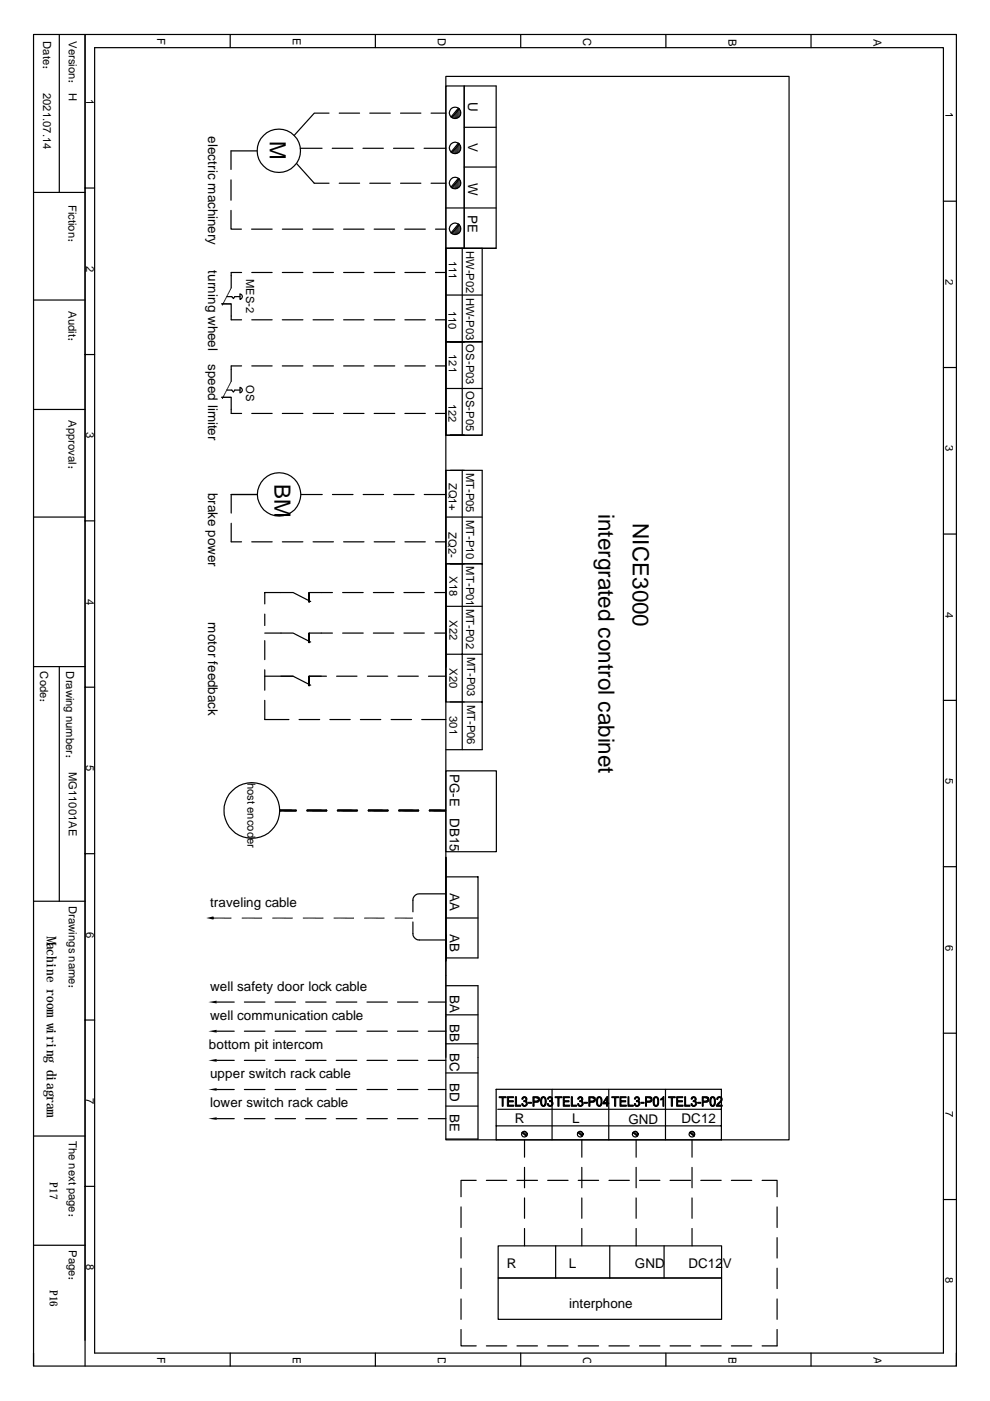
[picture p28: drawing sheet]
<svg xmlns="http://www.w3.org/2000/svg" width="210mm" height="297mm" viewBox="0 0 210 297" stroke-linecap="round" stroke-linejoin="round" font-family="sans-serif">
<defs><g id="words">
<g font-size="4.7">
<text x="57.2" y="29.9" transform="rotate(90 57.2 29.9)">M</text>
<text x="58.2" y="102.5" transform="rotate(90 58.2 102.5)">BM</text>
<text x="126.9" y="109" transform="rotate(90 126.9 109)">intergrated control cabinet</text>
<text x="134.2" y="110.9" transform="rotate(90 134.2 110.9)">NICE3000</text>
</g>
<g font-size="2.8">
<text x="99.3" y="21.7" transform="rotate(90 99.3 21.7)">U</text>
<text x="44.2" y="28.9" transform="rotate(90 44.2 28.9)">electric machinery</text>
<text x="99.3" y="30.4" transform="rotate(90 99.3 30.4)">V</text>
<text x="99.3" y="38.8" transform="rotate(90 99.3 38.8)">W</text>
<text x="99.2" y="45.7" transform="rotate(90 99.2 45.7)">PE</text>
<text x="44.2" y="57.3" transform="rotate(90 44.2 57.3)">turning wheel</text>
<text x="44.2" y="77.2" transform="rotate(90 44.2 77.2)">speed limiter</text>
<text x="44.2" y="104.4" transform="rotate(90 44.2 104.4)">brake power</text>
<text x="44.2" y="132" transform="rotate(90 44.2 132)">motor feedback</text>
<text x="95.4" y="164" transform="rotate(90 95.4 164)">PG-E</text>
<text x="95.4" y="173.4" transform="rotate(90 95.4 173.4)">DB15</text>
<text x="95.4" y="189.3" transform="rotate(90 95.4 189.3)">AA</text>
<text x="44.5" y="192.3">traveling cable</text>
<text x="9.9" y="198.4" transform="rotate(90 9.9 198.4)">Machine roomwiring diagram</text>
<text x="95.4" y="198.1" transform="rotate(90 95.4 198.1)">AB</text>
<text x="44.5" y="210.1">well safety door lock cable</text>
<text x="95.4" y="211" transform="rotate(90 95.4 211)">BA</text>
<text x="44.5" y="216.3">well communication cable</text>
<text x="95.4" y="217.2" transform="rotate(90 95.4 217.2)">BB</text>
<text x="44.3" y="222.4">bottom pit intercom</text>
<text x="95.4" y="223.3" transform="rotate(90 95.4 223.3)">BC</text>
<text x="44.5" y="228.6">upper switch rack cable</text>
<text x="95.4" y="229.5" transform="rotate(90 95.4 229.5)">BD</text>
<text x="44.5" y="234.8">lower switch rack cable</text>
<text x="95.4" y="236.2" transform="rotate(90 95.4 236.2)">BE</text>
<text x="109.1" y="238">R</text>
<text x="121.3" y="238.2">L</text>
<text x="133.2" y="238.3">GND</text>
<text x="144.5" y="238.1">DC12</text>
<text x="107.4" y="268.8">R</text>
<text x="120.6" y="268.8">L</text>
<text x="134.6" y="268.8">GND</text>
<text x="146" y="268.9">DC12V</text>
<text x="120.6" y="277.4">interphone</text>
</g>
<g font-size="2.4">
<text x="9.1" y="8.7" transform="rotate(90 9.1 8.7)">Date：</text>
<text x="14.6" y="8.7" transform="rotate(90 14.6 8.7)">Version： H</text>
<text x="33.3" y="8.2" transform="rotate(90 33.3 8.2)">F</text>
<text x="62.1" y="8.2" transform="rotate(90 62.1 8.2)">E</text>
<text x="92.8" y="8.2" transform="rotate(90 92.8 8.2)">D</text>
<text x="123.7" y="8.2" transform="rotate(90 123.7 8.2)">C</text>
<text x="154.4" y="8.2" transform="rotate(90 154.4 8.2)">B</text>
<text x="185.2" y="8.2" transform="rotate(90 185.2 8.2)">A</text>
<text x="9.1" y="19.7" transform="rotate(90 9.1 19.7)">2021.07.14</text>
<text x="18.3" y="21.1" transform="rotate(90 18.3 21.1)">1</text>
<text x="200.5" y="23.8" transform="rotate(90 200.5 23.8)">1</text>
<text x="14.5" y="43.4" transform="rotate(90 14.5 43.4)">Fiction：</text>
<text x="98.8" y="53.2" transform="rotate(90 98.8 53.2)">HW-P02</text>
<text x="18.3" y="56.4" transform="rotate(90 18.3 56.4)">2</text>
<text x="52.2" y="59.1" transform="rotate(90 52.2 59.1)">MES-2</text>
<text x="95.2" y="55.3" transform="rotate(90 95.2 55.3)">111</text>
<text x="200.5" y="59.2" transform="rotate(90 200.5 59.2)">2</text>
<text x="14.5" y="65.9" transform="rotate(90 14.5 65.9)">Audit：</text>
<text x="95.1" y="65.9" transform="rotate(90 95.1 65.9)">110</text>
<text x="98.8" y="63.1" transform="rotate(90 98.8 63.1)">HW-P03</text>
<text x="95.2" y="75.1" transform="rotate(90 95.2 75.1)">121</text>
<text x="98.8" y="73" transform="rotate(90 98.8 73)">OS-P03</text>
<text x="52.2" y="81.6" transform="rotate(90 52.2 81.6)">OS</text>
<text x="98.8" y="82.9" transform="rotate(90 98.8 82.9)">OS-P05</text>
<text x="14.5" y="89.1" transform="rotate(90 14.5 89.1)">Approval：</text>
<text x="95.1" y="85.7" transform="rotate(90 95.1 85.7)">122</text>
<text x="18.3" y="91.6" transform="rotate(90 18.3 91.6)">3</text>
<text x="200.5" y="94.3" transform="rotate(90 200.5 94.3)">3</text>
<text x="98.8" y="100.2" transform="rotate(90 98.8 100.2)">MT-P05</text>
<text x="95.2" y="102.3" transform="rotate(90 95.2 102.3)">ZQ1+</text>
<text x="95.1" y="112.9" transform="rotate(90 95.1 112.9)">ZQ2-</text>
<text x="98.8" y="110.2" transform="rotate(90 98.8 110.2)">MT-P10</text>
<text x="95.3" y="122.2" transform="rotate(90 95.3 122.2)">X18</text>
<text x="98.8" y="120.1" transform="rotate(90 98.8 120.1)">MT-P01</text>
<text x="18.3" y="126.9" transform="rotate(90 18.3 126.9)">4</text>
<text x="95.3" y="131.6" transform="rotate(90 95.3 131.6)">X22</text>
<text x="98.8" y="129.1" transform="rotate(90 98.8 129.1)">MT-P02</text>
<text x="200.5" y="129.7" transform="rotate(90 200.5 129.7)">4</text>
<text x="8.6" y="142.4" transform="rotate(90 8.6 142.4)">Code：</text>
<text x="14" y="142.4" transform="rotate(90 14 142.4)">Drawing number：</text>
<text x="95.3" y="141.7" transform="rotate(90 95.3 141.7)">X20</text>
<text x="99.1" y="139.2" transform="rotate(90 99.1 139.2)">MT-P03</text>
<text x="99.1" y="149.4" transform="rotate(90 99.1 149.4)">MT-P06</text>
<text x="95.3" y="151.8" transform="rotate(90 95.3 151.8)">301</text>
<text x="14.6" y="163.6" transform="rotate(90 14.6 163.6)">MG11001AE</text>
<text x="18.3" y="162.2" transform="rotate(90 18.3 162.2)">5</text>
<text x="52.5" y="165.9" transform="rotate(90 52.5 165.9)">host encoder</text>
<text x="200.5" y="165" transform="rotate(90 200.5 165)">5</text>
<text x="14.6" y="192.1" transform="rotate(90 14.6 192.1)">Drawings name：</text>
<text x="18.3" y="197.5" transform="rotate(90 18.3 197.5)">6</text>
<text x="200.5" y="200.3" transform="rotate(90 200.5 200.3)">6</text>
<text x="18.3" y="232.8" transform="rotate(90 18.3 232.8)">7</text>
<text x="200.5" y="235.6" transform="rotate(90 200.5 235.6)">7</text>
<text x="14.6" y="241.9" transform="rotate(90 14.6 241.9)">The next page：</text>
<text x="10.5" y="250.7" transform="rotate(90 10.5 250.7)">P17</text>
<text x="14.6" y="265.1" transform="rotate(90 14.6 265.1)">Page：</text>
<text x="18.3" y="268" transform="rotate(90 18.3 268)">8</text>
<text x="10.5" y="273.5" transform="rotate(90 10.5 273.5)">P16</text>
<text x="200.5" y="270.8" transform="rotate(90 200.5 270.8)">8</text>
<text x="33.3" y="287.7" transform="rotate(90 33.3 287.7)">F</text>
<text x="62.1" y="287.7" transform="rotate(90 62.1 287.7)">E</text>
<text x="92.8" y="287.7" transform="rotate(90 92.8 287.7)">D</text>
<text x="123.7" y="287.7" transform="rotate(90 123.7 287.7)">C</text>
<text x="154.4" y="287.7" transform="rotate(90 154.4 287.7)">B</text>
<text x="185.2" y="287.7" transform="rotate(90 185.2 287.7)">A</text>
</g>
</g></defs>
<g fill="none" stroke="#000" stroke-width=".25">
<path d="M7.1 7.3h195.7v282.3h-195.7zM12.6 7.4v33.4M18 7.4v282.2M20.1 10.1h179.9v276.8h-179.9zM48.8 7.4v2.7M79.6 7.4v2.7M94.5 16.2h72.8v225.5h-72.8zM94.5 18.2h3.9v34.4v-34.4h6.8v34.4h-10.7zM110.4 7.4v2.7M141.2 7.4v2.7M172 7.4v2.7M18 39.9h2.1"/>
<path d="M49 38.1v4.3M54.5 32h-5.5v3.9M62.9 34.7l3.7 4.1h3.2M63.7 31.4h4.6M69.8 24h-3.2l-4.2 4.7M70.4 31.4h4.4M71.9 38.8h4.3M71.9 24h4.3M77 31.4h4.3M78.4 38.8h4.4M78.4 24h4.4M83.4 31.4h4.4"/>
<path d="M84.9 38.8h4.3M84.9 24h4.3M89.9 31.4h4.6M91.4 38.8h3.1M91.4 24h3.1M95.6 24.8l1.6-1.9 .2 .2-1.6 1.8M95.6 32.2l1.6-1.9 .2 .2-1.6 1.9M95.6 39.7l1.6-1.9 .2 .1-1.6 1.9M98.4 35.4h6.8M98.4 27h6.8M7.1 40.8h10.9M49 44.6v4h2.2"/>
<path d="M51.2 57.8h-2.2v3.2M53.3 48.6h4.4M53.4 57.8h4.3M59.9 48.6h4.3M59.9 57.8h4.3M66.3 48.6h4.4M66.4 57.8h4.3M72.9 48.6h4.3M72.9 57.8h4.3M79.3 48.6h4.4M79.3 57.8h4.4M85.8 48.6h4.4"/>
<path d="M85.9 57.8h4.3M92.3 48.6h2.2M92.3 57.8h2.2M94.5 52.6v19.9h3.9h-3.9v19.8M94.5 52.6h7.7v19.9h-6.7M94.5 44.1h10.7M94.5 52.6v39.7M95.6 49.4l1.6-1.9 .2 .2-1.6 1.8M98 52.6v39.7M105.2 52.6h-10.7v19.9M200 42.7h2.8M7.1 63.6h10.9"/>
<path d="M18 75.2h2.1M47 64.4h2v3.4h2.2M48.1 62.9h1l.4 .4 .3-.4h.4M50.4 62.9h.5M50.9 62.3a.6 .6 0 0 1 .5 .6 .6 .6 0 0 1-.5 .6zM51.2 77.6h-2.2v3.2M53.4 67.8h4.3M53.4 77.6h4.3M59.9 67.8h4.3M59.9 77.6h4.3M66.4 67.8h4.3M66.4 77.6h4.3"/>
<path d="M72.9 67.8h4.3M72.9 77.6h4.3M79.3 67.8h4.4M79.3 77.6h4.4M85.9 67.8h4.3M85.9 77.6h4.3M92.3 67.8h2.2M92.3 77.6h2.2M94.5 72.5v19.8h3.9M94.5 72.5h7.7v19.8h-6.7M94.5 62.6h7.7M200 77.9h2.8"/>
<path d="M7.1 86.8h10.9M47 84.2h2v3.5h2.2M48.1 82.7h1l.4 .4 .3-.4h.4M50.4 82.7h.5M50.9 82.1a.6 .6 0 0 1 .5 .6 .6 .6 0 0 1-.5 .6zM53.4 87.7h4.3M59.9 87.7h4.3M66.4 87.7h4.3M72.9 87.7h4.3M79.3 87.7h4.4M85.9 87.7h4.3M92.3 87.7h2.2"/>
<path d="M94.5 99.7v19.8h3.9h-3.9v29.3h3.9M94.5 99.7h7.7v19.8h-6.7h6.7v39.4h-7.7M94.5 99.7v19.8M94.5 92.3h7.7M94.5 82.4h7.7M98 99.7v59.2M7.1 109.6h10.9M18 110.4h2.1M49 110.9v4h2.2M53.4 114.9h4.3M54.6 104.8h-5.6v4M59.9 114.9h4.3"/>
<path d="M63.8 104.8h4.5M66.4 114.9h4.3M70.5 104.8h4.3M72.9 114.9h4.3M77 104.8h4.3M79.3 114.9h4.4M83.5 104.8h4.3M85.9 114.9h4.3M90 104.8h4.5M92.3 114.9h2.2M94.5 109.6h7.7M200 113.2h2.8"/>
<path d="M56.1 134.2h6l3.8 1.9M56.1 130.2v2.4M56.1 135.8v4.1M65.5 125.6v2.1v-2.1h5M65.5 134.2v2.1v-2.1h5M65.9 127.5l-3.8-1.9h-6v2.4M72.6 125.6h4.4M72.6 134.2h4.4M79.2 125.6h4.3M79.2 134.2h4.3M85.6 125.6h4.4M85.6 134.2h4.4"/>
<path d="M92.2 125.6h2.3M92.2 134.2h2.3M94.5 128.6h7.7M94.5 138.7h7.7M7.1 141.3h10.9M12.6 141.3v49.8M18 145.7h2.1M56.1 143.4h6M56.1 142v4.3M56.1 148.5v4.1h5.2M59.6 143.4h2.5l3.8 1.9M63.4 152.6h4.4"/>
<path d="M68.1 143.4h-2.6v2v-2h3.7M69.9 152.6h4.4M71.4 143.4h4.3M76.4 152.6h4.3M77.9 143.4h4.3M82.9 152.6h4.3M84.4 143.4h4.3M89.4 152.6h5.1M90.8 143.4h3.7M94.5 141.5v-22v29.3M95.5 148.8h6.7M200 148.5h2.8"/>
<path d="M59.3 171.9h3.6M65 171.9h4.3M71.5 171.9h4.3M78 171.9h4.3M84.5 171.9h4.3M91 171.9h3.5M94.5 163.4h10.7v17.2h-10.7zM7.1 191.1h10.9M18 181h2.1M87.5 195.5v2.4a1.33 1.33 0 0 0 1.4 1.4h5.6M94.5 189.5h-5.6a1.33 1.33 0 0 0-1.4 1.4v2.4M94.5 181.8v21.5"/>
<path d="M94.5 185.9h6.8v17.2h-6.8M94.5 194.6h6.8M200 183.8h2.8M18 216.3h2.1M45.9 212.5h3.8M45.9 218.6h3.8M51.8 212.5h4.4M51.8 218.6h4.4M58.3 212.5h4.4M58.3 218.6h4.4M64.8 212.5h4.3M64.8 218.6h4.3"/>
<path d="M71.3 212.5h4.3M71.3 218.6h4.3M77.8 212.5h4.3M77.8 218.6h4.3M84.3 212.5h4.3M84.3 218.6h4.3M90.8 212.5h3.7M90.8 218.6h3.7M94.5 203.7v-5.5v26M94.5 209h6.8v32.5h-6.8M94.5 215.2h6.8M200 219.1h2.8"/>
<path d="M45.9 224.8h3.8M45.9 231h3.8M45.9 237.2h3.8M51.8 224.8h4.4M51.8 231h4.4M51.8 237.2h4.4M58.3 224.8h4.4M58.3 231h4.4M58.3 237.2h4.4M64.8 224.8h4.3M64.8 231h4.3M64.8 237.2h4.3"/>
<path d="M71.3 224.8h4.3M71.3 231h4.3M71.3 237.2h4.3M77.8 224.8h4.3M77.8 231h4.3M77.8 237.2h4.3M84.3 224.8h4.3M84.3 231h4.3M84.3 237.2h4.3M90.8 224.8h3.7M90.8 231h3.7M90.8 237.2h3.7"/>
<path d="M94.5 234.5h6.8M94.5 227.5h6.8M94.5 221.3h6.8M105.2 231h47.8v10.7h-47.8zM105.2 238.7h47.8M105.5 235.2h47.5M117.1 231v10.7M129.1 231v10.7M141.1 231v10.7M7.1 240.9h10.9M18 251.5h2.1M97.7 255.9v4.4"/>
<path d="M101 250.3h-3.3v3.4M103.1 250.3h4.3M109.6 250.3h4.4M111.2 241.7v3.6M111.2 247.5v4.3M111.2 254v4.3M111.7 240.8l-1-.7 .9 .8M116.1 250.3h4.3M122.6 250.3h4.3M123.4 241.7v3.6M123.4 247.5v4.3M123.4 254v4.3"/>
<path d="M123.5 240.8l-.9-.7h-.1l.9 .8M129.1 250.3h4.3M134.9 241.7v3.6M134.9 247.5v4.3M134.9 254v4.3M135.2 240.8l-.9-.7h-.1l.9 .8M135.6 250.3h4.3M142.1 250.3h4.3M146.7 241.7v3.6M146.7 247.5v4.3M146.7 254v4.3M147.2 240.8l-.9-.7h-.1l1 .8"/>
<path d="M148.6 250.3h4.3M155.1 250.3h4.3M161.6 250.3h3.2v3.4M164.8 255.9v4.4M200 254.3h2.8M7.1 264h10.9M97.7 262.4v4.3M97.7 268.9v4.3M97.7 275.4v4.3M105.6 271h47.4v8.7h-47.4zM105.6 264.1h47.4v6.9h-47.4zM111.2 260.5v3.6"/>
<path d="M117.8 264.1v6.9M123.4 260.5v3.6M129.3 264.1v6.9M134.9 260.5v3.6M140.8 264.1v6.9M146.7 260.5v3.6M164.8 262.4v4.3M164.8 268.9v4.3M164.8 275.4v4.3M7.1 286.9v2.7M48.8 286.9v2.7M79.6 286.9v2.7"/>
<path d="M97.7 281.9v3.5h3.3M103.1 285.4h4.3M109.6 285.4h4.4M110.4 286.9v2.7M116.1 285.4h4.3M122.6 285.4h4.3M129.1 285.4h4.3M135.6 285.4h4.3M141.2 286.9v2.7M142.1 285.4h4.3M148.6 285.4h4.3M155.1 285.4h4.3"/>
<path d="M164.8 281.9v3.5h-3.2M172 286.9v2.7M202.8 286.9v2.7"/>
<circle cx="59.1" cy="32" r="4.6"/>
<circle cx="96.5" cy="23.9" r="1.21"/>
<circle cx="96.5" cy="38.8" r="1.22"/>
<circle cx="96.5" cy="31.4" r="1.22"/>
<circle cx="96.5" cy="48.5" r="1.22"/>
<circle cx="59.2" cy="104.8" r="4.6"/>
<circle cx="53.4" cy="171.8" r="5.9"/>
<circle cx="111.2" cy="240.5" r=".6"/>
<circle cx="123" cy="240.5" r=".6"/>
<circle cx="134.7" cy="240.5" r=".6"/>
<circle cx="146.7" cy="240.5" r=".6"/>
</g>
<g fill="#000">
<path d="M96 39.6v.3l-.2-.1zM95.8 32.4l.2-.2v.3zM96 24.8v.2l-.2-.1zM96.1 39.4l-.1 .5zM96.1 39.4v.5h-.1zM96.1 32l-.1 .5zM96.1 32v.5h-.1zM96.1 24.5l-.1 .5zM96.1 24.5v.6l-.1-.1zM96.3 39.2l-.2 .7v-.5zM96.3 39.2v.8l-.2-.1zM96.3 31.8l-.2 .7v-.5z"/>
<path d="M96.3 31.8v.8l-.2-.1zM96.3 24.3l-.2 .8v-.6zM96.3 24.3v.8h-.2zM96.5 39l-.2 1v-.8zM96.5 39v1h-.2zM96.5 31.5l-.2 1.1v-.8zM96.5 31.5v1.1h-.2zM96.5 24.1l-.2 1v-.8zM96.5 24.1v1h-.2zM96.7 38.7l-.2 1.3v-1zM96.7 38.7v1.3h-.2zM96.7 31.3l-.2 1.3v-1.1z"/>
<path d="M96.7 31.3v1.3h-.2zM96.7 23.8l-.2 1.3v-1zM96.7 23.8v1.3h-.2zM96.9 38.5l-.2 1.5v-1.3zM96.9 38.5v1.4l-.2 .1zM96.9 31l-.2 1.6v-1.3zM96.9 31v1.5l-.2 .1zM96.9 23.6l-.2 1.5v-1.3zM96.9 23.6v1.5h-.2zM97.1 38.2l-.2 1.7v-1.4zM97.1 38.2v1.7h-.2zM97.1 30.8l-.2 1.7v-1.5z"/>
<path d="M97.1 30.8v1.6l-.2 .1zM96.9 23.6l.2-.2-.2 1.7zM97.1 23.4v1.6l-.2 .1zM97.3 38l-.2 1.9v-1.7zM97.3 38v1.7l-.2 .2zM97.3 30.6l-.2 1.8v-1.6zM97.3 30.6v1.7l-.2 .1zM97.3 23.1l-.2 1.9v-1.6zM97.3 23.1v1.7l-.2 .2zM97.3 38v1.7zM97.4 38l-.1 1.7zM97.3 30.6v1.7z"/>
<path d="M97.4 30.5l-.1 1.8zM97.4 23.1l-.1 1.7zM97.4 38v1.7zM97.5 38l-.1 1.7zM97.4 30.5v1.7zM97.5 30.6l-.1 1.6zM97.4 23.1v1.7zM97.5 23.2l-.1 1.6zM97.5 38v1.6zM97.5 38.1v1.5zM97.5 30.6v1.5zM97.5 30.7v1.4z"/>
<path d="M97.5 23.2v1.5zM97.5 38.1v1.4zM97.6 38.3l-.1 1.2zM97.5 30.7v1.3zM97.6 30.8l-.1 1.2zM97.5 23.2v1.4zM97.6 23.4l-.1 1.2zM97.6 38.3v1.1zM97.6 30.8v1.1zM97.6 23.4v1.1zM97.7 38.5v.6zM97.6 38.3v1z"/>
<path d="M97.7 38.5l-.1 .8zM97.7 31v.7zM97.7 31.1v.6zM97.7 31l-.1 .9zM97.7 23.6v.7zM97.7 23.7v.6zM97.6 23.4v1zM97.7 23.6l-.1 .8zM97.7 38.7v.2zM97.7 38.7v.4zM97.7 31.3v.2zM97.7 31.3v.4z"/>
<path d="M97.7 23.8v.3zM97.7 23.7v.5zM97.7 23.8v.4zM96 49.3v.3l-.2-.1zM96.1 49.1l-.1 .5zM96.1 49.1v.6l-.1-.1zM96.3 48.9l-.2 .8v-.6zM96.3 48.9v.8h-.2zM96.5 48.7l-.2 1v-.8zM96.5 48.7v1h-.2zM96.7 48.4l-.2 1.3v-1zM96.7 48.4v1.3h-.2z"/>
<path d="M96.9 48.2l-.2 1.5v-1.3zM96.9 48.2v1.4l-.2 .1zM97.1 47.9l-.2 1.7v-1.4zM97.1 47.9v1.7h-.2zM97.3 47.7l-.2 1.9v-1.7zM97.3 47.7v1.7l-.2 .2zM97.3 47.7v1.7zM97.4 47.7l-.1 1.7zM97.4 47.7v1.7zM97.5 47.8l-.1 1.6zM97.5 47.8v1.5zM97.5 47.8v1.4z"/>
<path d="M97.6 47.9l-.1 1.3zM97.6 47.9v1.2zM97.6 48v1.1zM97.7 48.2v.7zM97.6 48v1zM97.7 48.2l-.1 .8zM97.7 48.4v.3zM97.7 48.2v.6zM97.7 48.4v.4zM48.9 61l-1.7 3.8-.2-.1zM48.9 61l.2 .1-1.9 3.7zM48.9 80.8l-1.7 3.8-.2-.1z"/>
<path d="M48.9 80.8l.2 .1-1.9 3.7zM59.3 172.1l3.6-.5v.5zM59.3 171.6h3.6l-3.6 .5zM65 172.1l4.3-.5v.5zM65 171.6h4.3l-4.3 .5zM71.5 172.1l4.3-.5v.5zM71.5 171.6h4.3l-4.3 .5zM78 172.1l4.3-.5v.5zM78 171.6h4.3l-4.3 .5zM84.5 172.1l4.3-.5v.5zM84.5 171.6h4.3l-4.3 .5zM91 172.1l3.5-.5v.5z"/>
<path d="M91 171.6h3.5l-3.5 .5zM43.7 194.6l1.6-.3v.7zM44.2 212.5l1.7-.3v.6zM44.2 218.6l1.7-.3v.6zM44.2 224.8l1.7-.3v.6zM44.2 231l1.7-.3v.6zM44.2 237.2l1.7-.3v.5zM110.8 240v.1zM110.9 239.9v.3zM110.9 239.9h.1l-.1 .3zM111 239.9v.4l-.1-.1zM111 239.9v.4z"/>
<path d="M111.1 239.9v.5zM111.1 239.9h.2l-.2 .5zM111.3 239.9v.6l-.2-.1zM111.3 239.9v.6zM111.3 239.9v.7zM111.3 239.9h.2l-.2 .7zM111.5 239.9v.8l-.2-.1zM122.6 240.1l.1-.1zM122.7 240v.1zM122.8 239.9v.3zM122.9 239.9v.4zM122.9 239.9h.1l-.1 .4z"/>
<path d="M123 239.9v.5l-.1-.1zM123 239.9h.1l-.1 .5zM123.1 239.9v.6l-.1-.1zM123.1 239.9v.6zM123.2 239.9v.7zM123.2 239.9h.1l-.1 .7zM123.3 239.9v.8l-.1-.1zM134.4 240v.1zM134.5 239.9v.3zM134.5 239.9v.4zM134.5 239.9h.2l-.2 .4zM134.7 239.9v.5l-.2-.1z"/>
<path d="M134.7 239.9h.1l-.1 .5zM134.8 239.9v.6l-.1-.1zM134.8 239.9v.6zM134.9 239.9v.7zM134.9 239.9h.1l-.1 .7zM135 239.9v.8l-.1-.1zM146.4 240v.1zM146.5 239.9v.3zM146.6 239.9v.4zM146.6 239.9h.1l-.1 .4zM146.7 239.9v.5l-.1-.1zM146.7 239.9h.1l-.1 .5z"/>
<path d="M146.8 239.9v.6l-.1-.1zM146.8 239.9v.6zM146.9 239.9v.7zM146.9 239.9h.1l-.1 .7zM147 239.9v.8l-.1-.1zM111.5 239.9v.8zM111.5 240v.7zM111.6 240.1v.7zM111.7 240.1v.7zM111.7 240.2v.6zM111.8 240.4v.2zM111.8 240.3v.4z"/>
<path d="M111.8 240.4v.3zM111.7 240.2v.5zM111.8 240.3l-.1 .4zM123.3 239.9v.8zM123.4 240v.7zM123.5 240.1v.7zM123.6 240.2v.5zM123.6 240.3v.4zM123.6 240.2l-.1 .6zM123.6 240.4v.2zM123.6 240.4v.3zM135 239.9v.8z"/>
<path d="M135.1 240v.7zM135.2 240.1v.7zM135.3 240.2v.5zM135.3 240.3v.4zM135.3 240.2l-.1 .6zM135.3 240.4v.2zM135.3 240.4v.3zM147 239.9v.8zM147.1 240v.7zM147.2 240.1v.7zM147.3 240.2v.5zM147.3 240.3v.4z"/>
<path d="M147.3 240.2l-.1 .6zM147.3 240.4v.2zM147.3 240.4v.3z"/>
</g>
<path d="M47 64.4h2M47 84.3h2M59.3 171.6v.5M45.3 194.7h3.8M45.3 194.5v.3M51.3 194.7h4.3M57.7 194.7h4.4M64.2 194.7h4.4M70.7 194.7h4.4M77.2 194.7h4.3M83.7 194.7h3.8" fill="none" stroke="#000" stroke-width=".21"/>
<g fill="#000" stroke="#000" stroke-width=".21">
<path d="M105.8 232.5h1.5v.2h-.6v1.9h-.2v-1.9h-.7z" fill-rule="evenodd"/>
<path d="M107.6 232.5h1.3v.2h-1.1v.7h1v.2h-1v.7h1.1v.3h-1.3z" fill-rule="evenodd"/>
<path d="M109.3 232.5h.2v1.8h.9v.3h-1.1z" fill-rule="evenodd"/>
<path d="M110.7 232.7h.5l-.3 .2v.2l-.3-.1z" fill-rule="evenodd"/>
<path d="M110.6 234h.2l.2 .3 .2 .1h-.5z" fill-rule="evenodd"/>
<path d="M111.1 233.4h.4v.1h.2l-.7 .1z" fill-rule="evenodd"/>
<path d="M110.9 232.6a.58 .58 0 0 1 .8 .3l-.1 .5h-.5a.34 .34 0 0 0 .4-.3 .34 .34 0 0 0-.2-.4h-.5z" fill-rule="evenodd"/>
<path d="M111.2 233.5h.5l.1 .3v.4l-.3 .3-.4 .1-.4-.2h.5a.42 .42 0 0 0 .4-.4 .42 .42 0 0 0-.4-.5z" fill-rule="evenodd"/>
<path d="M112 233.7h.7v.2h-.7z" fill-rule="evenodd"/>
<path d="M113 232.5h1l.3 .2h-1.1v.8h1.1l-.3 .2h-.8v.9h-.2z" fill-rule="evenodd"/>
<path d="M113.7 232.7l.6 .1v.7h-1.1h.6l.3-.2v-.4z" fill-rule="evenodd"/>
<path d="M114.8 232.7h.4l-.3 .2v1.1v.2l.3 .2h-.4l-.2-.4v-.7z" fill-rule="evenodd"/>
<path d="M114.9 232.6a.57 .57 0 0 1 .5 0 .57 .57 0 0 1 .4 .5l-.1 1.2-.2 .2-.4 .1-.3-.2h.5l.2-.2 .1-1.1-.2-.4z" fill-rule="evenodd"/>
<path d="M116.2 232.7h.4l-.3 .2v.2l-.2-.1z" fill-rule="evenodd"/>
<path d="M116 234h.2l.1 .2 .3 .2h-.4z" fill-rule="evenodd"/>
<path d="M116.5 233.4h.5l-.1 .1h.2l-.6 .1z" fill-rule="evenodd"/>
<path d="M116.2 232.6a.52 .52 0 0 1 .9 .3v.5h-.6l.4-.2v-.3l-.2-.2z" fill-rule="evenodd"/>
<path d="M116.6 233.5l.5 .1a.65 .65 0 0 1-.4 1l-.5-.2 .6-.1 .2-.2-.1-.4z" fill-rule="evenodd"/>
<path d="M117.7 232.5h1.5v.2h-.7v1.9h-.2v-1.9h-.6z" fill-rule="evenodd"/>
<path d="M119.4 232.5h1.3v.2h-1.1v.7h1v.2h-1v.7h1.2v.3h-1.4z" fill-rule="evenodd"/>
<path d="M121.1 232.5h.3v1.8h.9v.3h-1.2z" fill-rule="evenodd"/>
<path d="M122.6 232.8l.4-.1-.2 .1-.1 .3-.2-.1z" fill-rule="evenodd"/>
<path d="M122.5 234h.2l.1 .3 .2 .1h-.4z" fill-rule="evenodd"/>
<path d="M122.9 233.4h.5l-.1 .1h.2l-.6 .1z" fill-rule="evenodd"/>
<path d="M122.7 232.6a.54 .54 0 0 1 .9 .3l-.2 .5h-.4l.3-.2v-.3z" fill-rule="evenodd"/>
<path d="M123.1 233.5h.4l.2 .6-.3 .4-.5 .1-.3-.2h.5l.3-.3v-.4z" fill-rule="evenodd"/>
<path d="M123.9 233.7h.6v.2h-.6z" fill-rule="evenodd"/>
<path d="M124.8 232.5h1.1l.3 .2h-1.1v.8h1l-.3 .2h-.7v.9h-.3z" fill-rule="evenodd"/>
<path d="M125.6 232.7h.6v.6l-.1 .2h-1h.7l.2-.3-.1-.3z" fill-rule="evenodd"/>
<path d="M126.6 232.8l.4-.1-.3 .4v.9l.3 .4h-.4l-.1-.3z" fill-rule="evenodd"/>
<path d="M126.7 232.6a.5 .5 0 0 1 .9 .3v1.4l-.3 .2-.3 .1-.3-.2h.5l.1-.2 .1-1-.2-.5z" fill-rule="evenodd"/>
<path d="M128.7 232.5h.1l-.8 1.3h1.1v.2h-.3v.6h-.2v-.6h-.8z" fill-rule="evenodd"/>
<path d="M128.8 232.5v1.3h-.8h.6v-.9z" fill-rule="evenodd"/>
<path d="M129.7 232.5h1.5v.2h-.6v1.9h-.3v-1.9h-.6z" fill-rule="evenodd"/>
<path d="M131.4 232.5h1.4v.2h-1.1v.7h1v.2h-1v.7h1.1v.3h-1.4z" fill-rule="evenodd"/>
<path d="M133.1 232.5h.2v1.8h1v.3h-1.2z" fill-rule="evenodd"/>
<path d="M134.6 232.8l.4-.1-.3 .4-.2-.1z" fill-rule="evenodd"/>
<path d="M134.5 234h.2l.1 .3 .2 .1h-.4z" fill-rule="evenodd"/>
<path d="M135 233.4h.4l-.1 .1h.2l-.6 .1z" fill-rule="evenodd"/>
<path d="M134.7 232.6l.3-.1 .5 .2 .1 .5-.1 .2h-.5l.3-.2v-.3l-.6-.2z" fill-rule="evenodd"/>
<path d="M135.1 233.5l.5 .2 .1 .4-.3 .4-.4 .1-.4-.2h.6l.2-.3v-.4z" fill-rule="evenodd"/>
<path d="M135.9 233.7h.7v.2h-.7z" fill-rule="evenodd"/>
<path d="M136.9 232.5h1l.3 .2h-1.1v.8h1l-.3 .2h-.7v.9h-.2z" fill-rule="evenodd"/>
<path d="M137.6 232.7h.6l.1 .6-.2 .2h-1h.7l.2-.3v-.3z" fill-rule="evenodd"/>
<path d="M138.6 232.8l.5-.1-.4 .4v.9l.4 .4h-.5l-.1-.3z" fill-rule="evenodd"/>
<path d="M138.7 232.6a.58 .58 0 0 1 .6 0 .58 .58 0 0 1 .4 .5l-.2 1.2-.3 .3h-.3l-.2-.2h.4l.3-.3v-.9l-.2-.5z" fill-rule="evenodd"/>
<path d="M140.1 233l.4-.1-.4 .3z" fill-rule="evenodd"/>
<path d="M140.6 232.5h.2v2.1h-.3v-1.7h-.3z" fill-rule="evenodd"/>
<path d="M141.7 232.5h1.5v.2h-.6v1.9h-.3v-1.9h-.6z" fill-rule="evenodd"/>
<path d="M143.5 232.5h1.3v.2h-1.1v.7h1v.2h-1v.7h1.1v.3h-1.3z" fill-rule="evenodd"/>
<path d="M145.2 232.5h.2v1.8h.9v.3h-1.1z" fill-rule="evenodd"/>
<path d="M146.6 232.8l.5-.1-.4 .4-.2-.1z" fill-rule="evenodd"/>
<path d="M146.5 234h.2l.1 .3 .3 .1h-.5z" fill-rule="evenodd"/>
<path d="M147 233.4h.4v.1h.1l-.6 .1z" fill-rule="evenodd"/>
<path d="M146.7 232.6a.57 .57 0 0 1 .9 .3l-.1 .5h-.5l.3-.2 .1-.3z" fill-rule="evenodd"/>
<path d="M147.1 233.5h.4l.2 .6-.3 .4-.4 .1-.4-.2h.6l.2-.3v-.3z" fill-rule="evenodd"/>
<path d="M147.9 233.7h.7v.2h-.7z" fill-rule="evenodd"/>
<path d="M148.9 232.5h1l.3 .2h-1.1v.8h1.1l-.3 .2h-.8v.9h-.2z" fill-rule="evenodd"/>
<path d="M149.6 232.7h.6l.1 .5-.1 .3h-1.1l.8-.1 .1-.5z" fill-rule="evenodd"/>
<path d="M150.6 232.8l.5-.1-.4 .4v.9l.4 .4h-.4l-.2-.3z" fill-rule="evenodd"/>
<path d="M150.7 232.6a.58 .58 0 0 1 .7 0 .58 .58 0 0 1 .3 .5l-.1 1.2-.4 .3h-.3l-.2-.2h.5l.2-.3 .1-.9-.2-.5z" fill-rule="evenodd"/>
<path d="M152.1 232.6l.4-.1 .5 .2-.7 .1-.1 .3h-.3z" fill-rule="evenodd"/>
<path d="M152.5 232.7h.5l.1 .5-.9 1.1h.9v.3h-1.2l.2-.5 .7-.8 .1-.4z" fill-rule="evenodd"/>
</g>
<use href="#words"/>
</svg>
